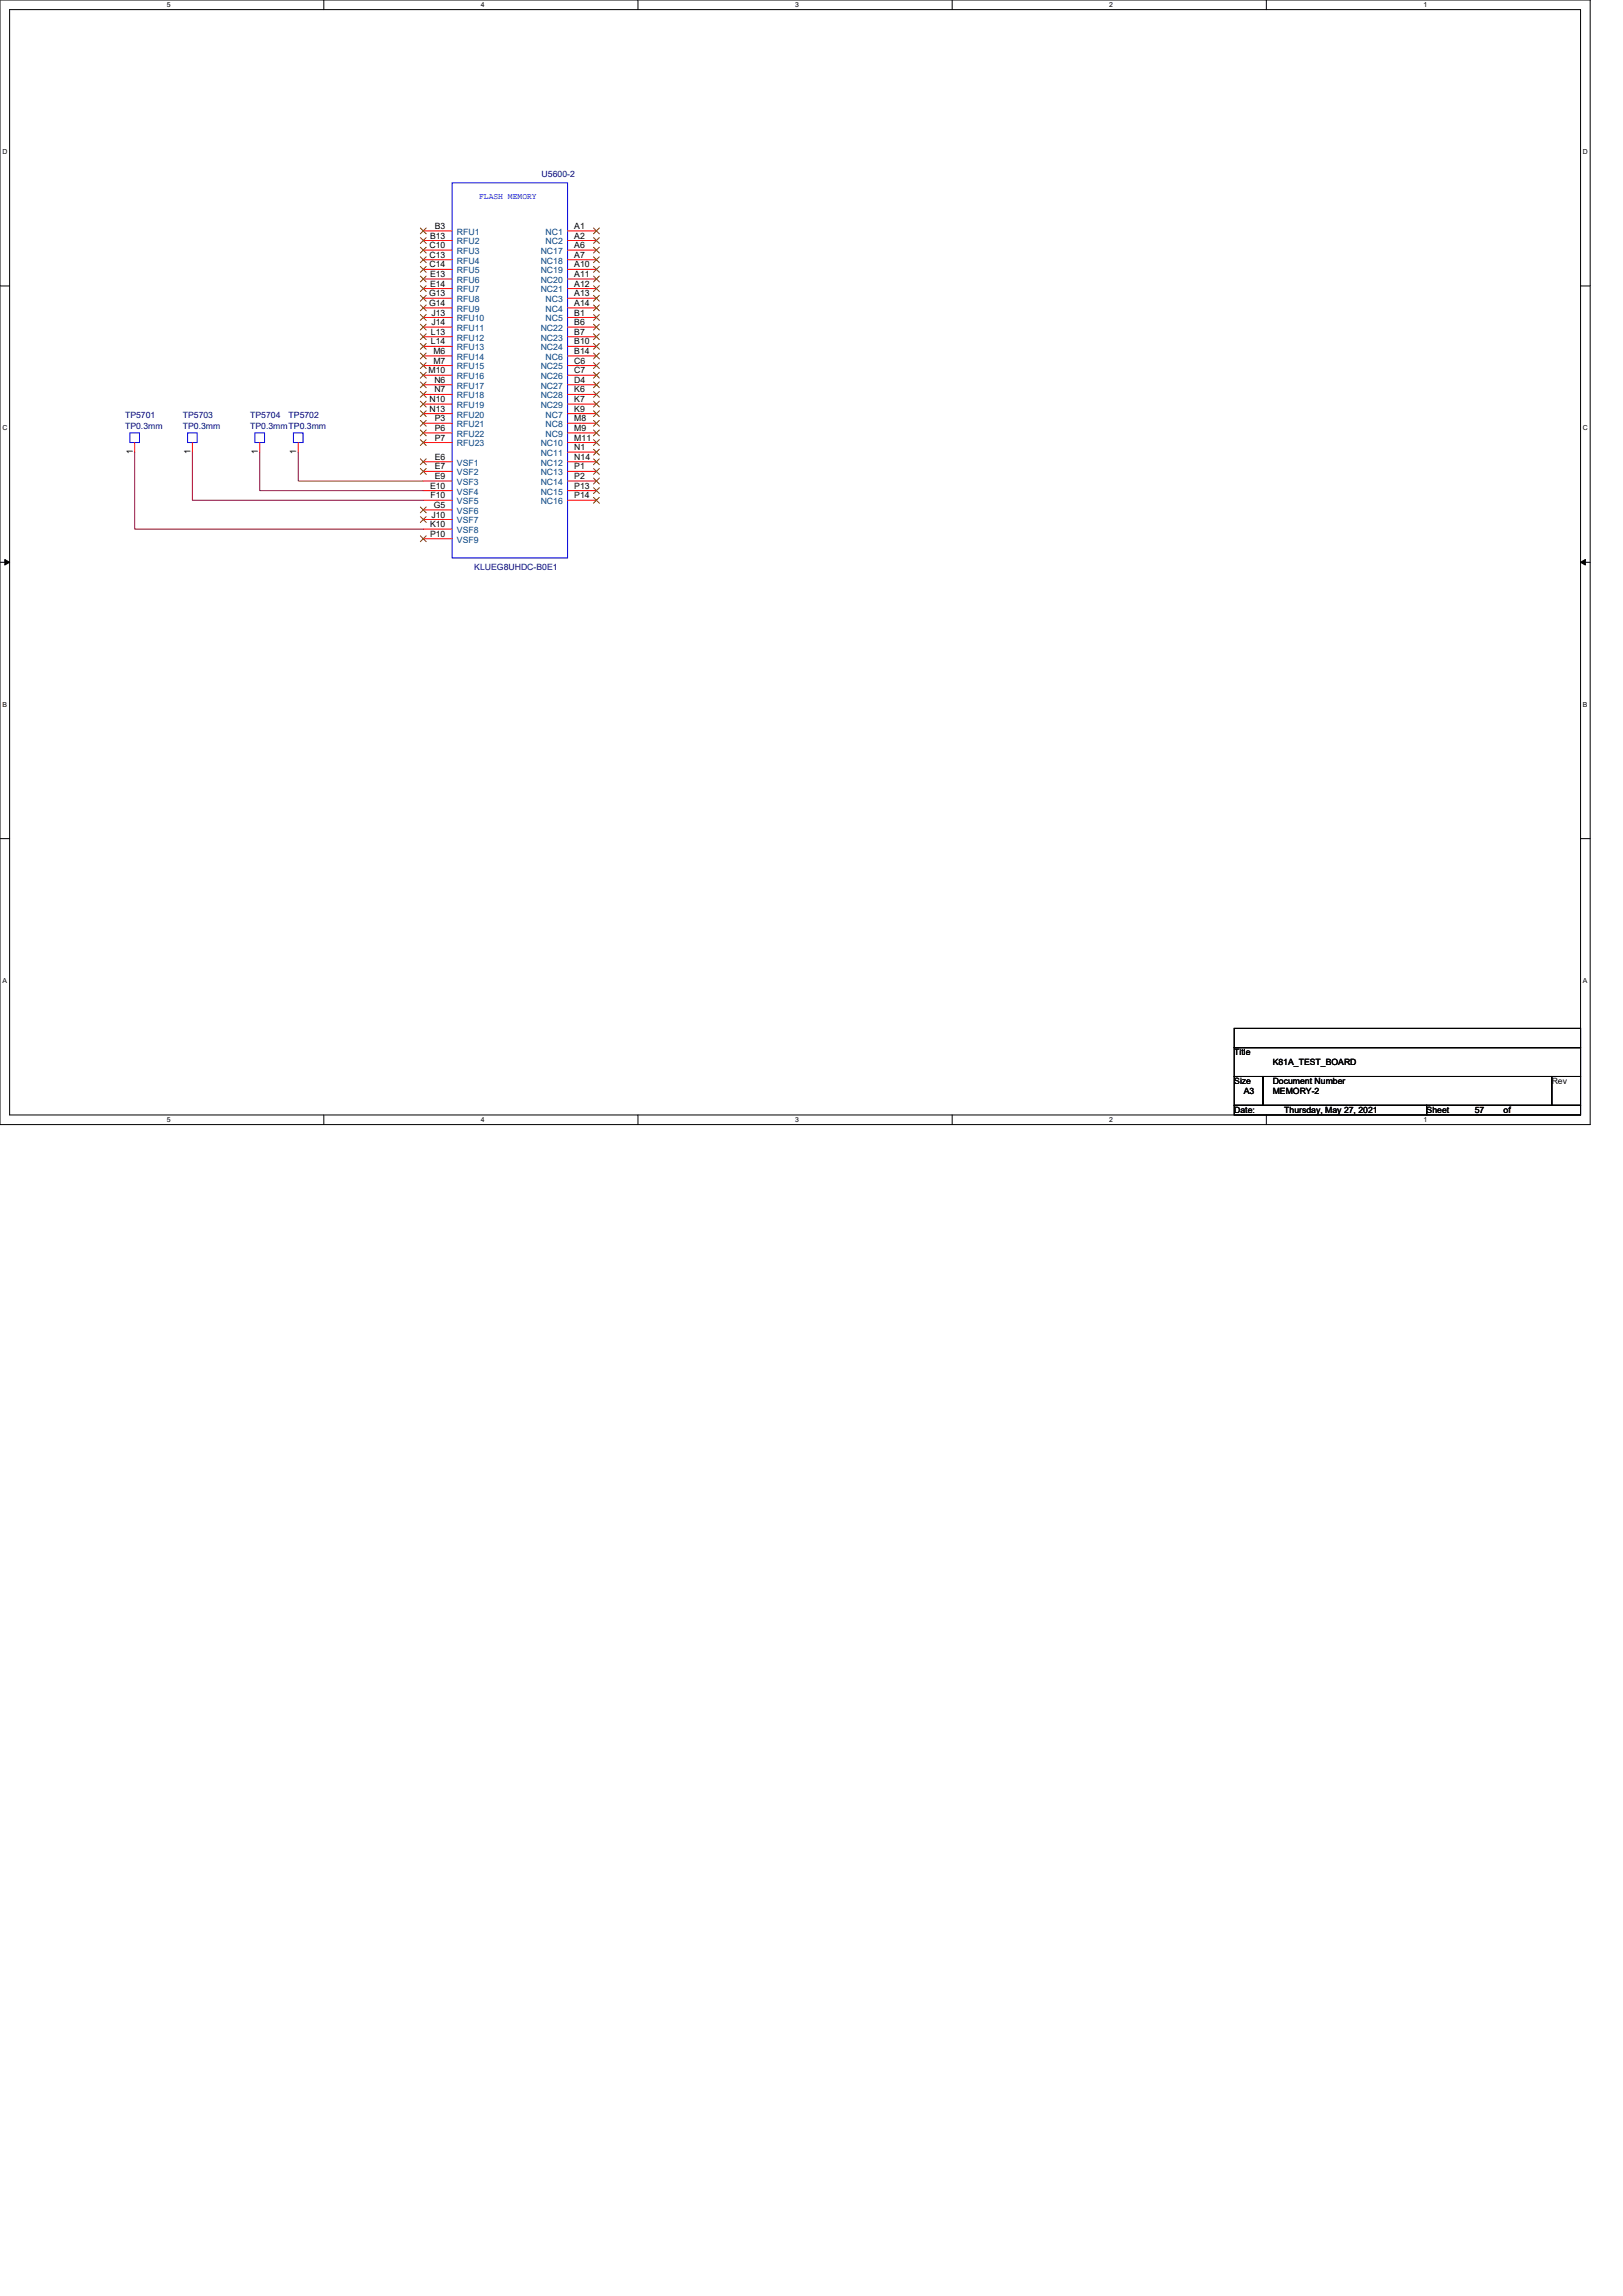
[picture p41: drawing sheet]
<svg xmlns="http://www.w3.org/2000/svg" width="210mm" height="297mm" viewBox="0 0 210 297" stroke-linecap="round" stroke-linejoin="round" font-family="sans-serif">
<defs><g id="words">
<g font-size="1.1" fill="#000080">
<text x="70.1" y="22.9">U5600-2</text>
<text x="16.2" y="54">TP5701</text>
<text x="16.2" y="55.5">TP0.3mm</text>
<text x="23.6" y="54">TP5703</text>
<text x="23.6" y="55.5">TP0.3mm</text>
<text x="32.4" y="54">TP5704</text>
<text x="32.4" y="55.5">TP0.3mmTP0.3mm</text>
<text x="37.3" y="54">TP5702</text>
<text x="61.4" y="73.7">KLUEG8UHDC-B0E1</text>
</g>
<g font-size="1.1">
<text x="56.3" y="29.6">B3</text>
<text x="74.3" y="29.6">A1</text>
<text x="55.6" y="32.1">C10</text>
<text x="55.6" y="33.4">C13</text>
<text x="55.6" y="34.6">C14</text>
<text x="55.6" y="30.9">B13</text>
<text x="55.6" y="35.8">E13</text>
<text x="74.3" y="30.9">A2</text>
<text x="74.3" y="32.1">A6</text>
<text x="74.3" y="33.4">A7</text>
<text x="74.3" y="34.6">A10</text>
<text x="74.3" y="35.8">A11</text>
<text x="55.5" y="38.3">G13</text>
<text x="55.5" y="39.6">G14</text>
<text x="55.6" y="37.1">E14</text>
<text x="55.8" y="40.8">J13</text>
<text x="74.3" y="38.3">A13</text>
<text x="74.3" y="39.6">A14</text>
<text x="74.3" y="40.8">B1</text>
<text x="74.3" y="37.1">A12</text>
<text x="55.8" y="43.3">L13</text>
<text x="55.8" y="44.6">L14</text>
<text x="55.8" y="42.1">J14</text>
<text x="56.1" y="45.8">M6</text>
<text x="56.1" y="47">M7</text>
<text x="74.3" y="45.8">B14</text>
<text x="74.3" y="42.1">B6</text>
<text x="74.3" y="43.3">B7</text>
<text x="74.3" y="44.6">B10</text>
<text x="74.3" y="47">C6</text>
<text x="55.4" y="48.3">M10</text>
<text x="55.6" y="52">N10</text>
<text x="55.6" y="53.3">N13</text>
<text x="56.2" y="49.5">N6</text>
<text x="56.2" y="50.8">N7</text>
<text x="74.3" y="53.3">K9</text>
<text x="74.3" y="48.3">C7</text>
<text x="74.3" y="49.5">D4</text>
<text x="74.3" y="50.8">K6</text>
<text x="74.3" y="52">K7</text>
<text x="17.2" y="58.7" transform="rotate(-90 17.2 58.7)">1</text>
<text x="24.6" y="58.7" transform="rotate(-90 24.6 58.7)">1</text>
<text x="33.4" y="58.7" transform="rotate(-90 33.4 58.7)">1</text>
<text x="38.3" y="58.7" transform="rotate(-90 38.3 58.7)">1</text>
<text x="56.3" y="54.5">P3</text>
<text x="56.3" y="55.8">P6</text>
<text x="56.3" y="57">P7</text>
<text x="56.3" y="59.5">E6</text>
<text x="74.3" y="54.5">M8</text>
<text x="74.3" y="55.8">M9</text>
<text x="74.3" y="57">M11</text>
<text x="74.3" y="58.2">N1</text>
<text x="74.3" y="59.5">N14</text>
<text x="55.6" y="63.2">E10</text>
<text x="55.7" y="64.5">F10</text>
<text x="56.1" y="65.7">G5</text>
<text x="56.3" y="60.7">E7</text>
<text x="56.3" y="62">E9</text>
<text x="74.3" y="60.7">P1</text>
<text x="74.3" y="62">P2</text>
<text x="74.3" y="63.2">P13</text>
<text x="74.3" y="64.5">P14</text>
<text x="55.6" y="68.2">K10</text>
<text x="55.6" y="69.4">P10</text>
<text x="55.8" y="67">J10</text>
<text x="159.7" y="136.5">Title</text>
<text x="164.7" y="137.8">K81A_TEST_BOARD</text>
<text x="159.7" y="140.3">Size</text>
<text x="160.9" y="141.5">A3</text>
<text x="164.7" y="140.3">Document Number</text>
<text x="164.7" y="141.5">MEMORY-2</text>
<text x="200.8" y="140.3">Rev</text>
<text x="159.7" y="144">Date:</text>
<text x="166.2" y="144">Thursday, May 27, 2021</text>
<text x="184.6" y="144">Sheet</text>
<text x="190.8" y="144">57</text>
<text x="194.5" y="144">of</text>
</g>
<text font-size="1.1" fill="#00f" x="62" y="25.8">FLASH MEMORY</text>
<g font-size="1.1" fill="#004080">
<text x="59.1" y="30.4">RFU1</text>
<text x="59.1" y="31.6">RFU2</text>
<text x="59.1" y="32.9">RFU3</text>
<text x="59.1" y="34.1">RFU4</text>
<text x="59.1" y="35.4">RFU5</text>
<text x="70" y="32.9">NC17</text>
<text x="70" y="34.1">NC18</text>
<text x="70" y="35.4">NC19</text>
<text x="70.6" y="30.4">NC1</text>
<text x="70.6" y="31.6">NC2</text>
<text x="59.1" y="36.6">RFU6</text>
<text x="59.1" y="37.8">RFU7</text>
<text x="59.1" y="39.1">RFU8</text>
<text x="59.1" y="40.3">RFU9</text>
<text x="59.1" y="41.6">RFU10</text>
<text x="70" y="36.6">NC20</text>
<text x="70" y="37.8">NC21</text>
<text x="70.6" y="39.1">NC3</text>
<text x="70.6" y="40.3">NC4</text>
<text x="70.6" y="41.6">NC5</text>
<text x="59.1" y="42.8">RFU11</text>
<text x="59.1" y="44.1">RFU12</text>
<text x="59.1" y="45.3">RFU13</text>
<text x="59.1" y="46.6">RFU14</text>
<text x="59.1" y="47.8">RFU15</text>
<text x="70" y="42.8">NC22</text>
<text x="70" y="44.1">NC23</text>
<text x="70" y="45.3">NC24</text>
<text x="70" y="47.8">NC25</text>
<text x="70.6" y="46.6">NC6</text>
<text x="59.1" y="49">RFU16</text>
<text x="59.1" y="50.3">RFU17</text>
<text x="59.1" y="51.5">RFU18</text>
<text x="59.1" y="52.8">RFU19</text>
<text x="70" y="49">NC26</text>
<text x="70" y="50.3">NC27</text>
<text x="70" y="51.5">NC28</text>
<text x="70" y="52.8">NC29</text>
<text x="59.1" y="54">RFU20</text>
<text x="59.1" y="55.3">RFU21</text>
<text x="59.1" y="56.5">RFU22</text>
<text x="59.1" y="57.8">RFU23</text>
<text x="70" y="57.8">NC10</text>
<text x="70" y="59">NC11</text>
<text x="70.6" y="54">NC7</text>
<text x="70.6" y="55.3">NC8</text>
<text x="70.6" y="56.5">NC9</text>
<text x="59.1" y="60.2">VSF1</text>
<text x="59.1" y="61.5">VSF2</text>
<text x="59.1" y="62.7">VSF3</text>
<text x="59.1" y="64">VSF4</text>
<text x="59.1" y="65.2">VSF5</text>
<text x="70" y="60.2">NC12</text>
<text x="70" y="61.5">NC13</text>
<text x="70" y="62.7">NC14</text>
<text x="70" y="64">NC15</text>
<text x="70" y="65.2">NC16</text>
<text x="59.1" y="66.5">VSF6</text>
<text x="59.1" y="67.7">VSF7</text>
<text x="59.1" y="69">VSF8</text>
<text x="59.1" y="70.2">VSF9</text>
</g>
<g font-size=".9">
<text x="21.6" y=".9">5</text>
<text x="62.2" y=".9">4</text>
<text x="102.9" y=".9">3</text>
<text x="143.5" y=".9">2</text>
<text x="184.2" y=".9">1</text>
<text x=".3" y="19.9">D</text>
<text x="204.8" y="19.9">D</text>
<text x=".3" y="55.7">C</text>
<text x="204.8" y="55.7">C</text>
<text x=".3" y="91.4">B</text>
<text x="204.8" y="91.4">B</text>
<text x=".3" y="127.2">A</text>
<text x="204.8" y="127.2">A</text>
<text x="21.6" y="145.2">5</text>
<text x="62.2" y="145.2">4</text>
<text x="102.9" y="145.2">3</text>
<text x="143.5" y="145.2">2</text>
<text x="184.2" y="145.2">1</text>
</g>
</g></defs>
<path d="M0 0h205.7v145.5h-205.7zM1.2 1.2h203.3v143h-203.3z" fill="none" stroke="#000" stroke-width=".13"/>
<g fill="#fff">
<path d="M21.6 .1h.5v1h-.5z"/>
<path d="M21.6 144.4h.5v1h-.5z"/>
</g>
<path d="M41.9 0v1.2M41.9 144.2v1.3" fill="none" stroke="#000" stroke-width=".13"/>
<g fill="#fff">
<path d="M62.2 .1h.5v1h-.5z"/>
<path d="M62.2 144.4h.5v1h-.5z"/>
</g>
<path d="M82.5 0v1.2M82.5 144.2v1.3" fill="none" stroke="#000" stroke-width=".13"/>
<g fill="#fff">
<path d="M102.9 .1h.5v1h-.5z"/>
<path d="M102.9 144.4h.5v1h-.5z"/>
</g>
<path d="M123.2 0v1.2M123.2 144.2v1.3" fill="none" stroke="#000" stroke-width=".13"/>
<g fill="#fff">
<path d="M143.5 .1h.5v1h-.5z"/>
<path d="M143.5 144.4h.5v1h-.5z"/>
</g>
<path d="M163.8 0v1.2M163.8 144.2v1.3" fill="none" stroke="#000" stroke-width=".13"/>
<g fill="#fff">
<path d="M184.2 .1h.5v1h-.5z"/>
<path d="M184.2 144.4h.5v1h-.5z"/>
<path d="M.3 19.1h.7v1h-.7z"/>
<path d="M204.8 19.1h.6v1h-.6z"/>
<path d="M.3 54.9h.7v1h-.7z"/>
<path d="M204.8 54.9h.6v1h-.6z"/>
</g>
<path d="M0 37h1.2M204.5 37h1.2" fill="none" stroke="#000" stroke-width=".13"/>
<g fill="#fff">
<path d="M.3 90.6h.6v1h-.6z"/>
<path d="M204.8 90.6h.6v1h-.6z"/>
</g>
<path d="M0 72.7h1.2M204.5 72.7h1.2" fill="none" stroke="#000" stroke-width=".13"/>
<path d="M.6 72.4l.6 .3-.6 .4zM204.5 72.7l.6-.3v.7z" fill="#000" stroke="#000" stroke-width=".13"/>
<g fill="#fff">
<path d="M.3 126.4h.6v1h-.6z"/>
<path d="M204.8 126.4h.6v1h-.6z"/>
</g>
<path d="M0 108.5h1.2M204.5 108.5h1.2M159.7 133h44.8v2.5h-44.8zM159.7 135.5h44.8v3.8h-44.8zM159.7 139.3h3.7v3.7h-3.7zM163.4 139.3h37.4v3.7h-37.4zM200.8 139.3h3.7v3.7h-3.7zM159.7 143h24.9v1.2h-24.9zM184.6 143h19.9v1.2h-19.9z" fill="none" stroke="#000" stroke-width=".13"/>
<path d="M58.5 23.6h14.9v48.6h-14.9zM16.8 56h1.2v1.3h-1.2zM24.3 56h1.2v1.3h-1.2zM33 56h1.2v1.3h-1.2zM38 56h1.2v1.3h-1.2z" fill="none" stroke="#00f" stroke-width=".13"/>
<g fill="none" stroke="#f00" stroke-width=".13">
<path d="M54.8 29.9h3.7M54.8 31.1h3.7M54.8 32.4h3.7M54.8 33.6h3.7M54.8 34.8h3.7M54.8 36.1h3.7M54.8 37.3h3.7M54.8 38.6h3.7M54.8 39.8h3.7M73.4 29.9h3.8M73.4 31.1h3.8M73.4 38.6h3.8"/>
<path d="M73.4 39.8h3.8M73.4 32.4h3.8M73.4 33.6h3.8M73.4 34.8h3.8M73.4 36.1h3.8M73.4 37.3h3.8M17.4 57.3v1.2M24.9 57.3v1.2M33.6 57.3v1.2M38.6 57.3v1.2M54.8 41.1h3.7M54.8 42.3h3.7"/>
<path d="M54.8 43.6h3.7M54.8 44.8h3.7M54.8 46.1h3.7M54.8 47.3h3.7M54.8 48.5h3.7M54.8 49.8h3.7M54.8 51h3.7M54.8 52.3h3.7M54.8 53.5h3.7M54.8 54.8h3.7M54.8 56h3.7M54.8 57.3h3.7"/>
<path d="M54.8 59.7h3.7M73.4 41.1h3.8M73.4 46.1h3.8M73.4 53.5h3.8M73.4 54.8h3.8M73.4 56h3.8M73.4 57.3h3.8M73.4 58.5h3.8M73.4 59.7h3.8M73.4 42.3h3.8M73.4 43.6h3.8M73.4 44.8h3.8"/>
<path d="M73.4 47.3h3.8M73.4 48.5h3.8M73.4 49.8h3.8M73.4 51h3.8M73.4 52.3h3.8M54.8 61h3.7M54.8 62.2h3.7M54.8 63.5h3.7M54.8 64.7h3.7M54.8 66h3.7M54.8 67.2h3.7M54.8 68.5h3.7"/>
<path d="M54.8 69.7h3.7M73.4 61h3.8M73.4 62.2h3.8M73.4 63.5h3.8M73.4 64.7h3.8"/>
</g>
<g fill="none" stroke="#804000" stroke-width=".13">
<path d="M54.4 29.5l.7 .8M54.4 30.7l.7 .8M54.4 32l.7 .7M54.4 33.2l.7 .8M54.4 34.5l.7 .7M54.4 35.7l.7 .8M54.4 37l.7 .7M54.4 38.2l.7 .8M54.4 39.5l.7 .7M55.1 29.5l-.7 .8M55.1 30.7l-.7 .8M55.1 32l-.7 .7"/>
<path d="M55.1 33.2l-.7 .8M55.1 34.5l-.7 .7M55.1 35.7l-.7 .8M55.1 37l-.7 .7M55.1 38.2l-.7 .8M55.1 39.5l-.7 .7M76.8 29.5l.7 .8M76.8 30.7l.7 .8M76.8 38.2l.7 .8M76.8 39.5l.7 .7M76.8 32l.7 .7M76.8 33.2l.7 .8"/>
<path d="M76.8 34.5l.7 .7M76.8 35.7l.7 .8M76.8 37l.7 .7M77.5 29.5l-.7 .8M77.5 30.7l-.7 .8M77.5 38.2l-.7 .8M77.5 39.5l-.7 .7M77.5 32l-.7 .7M77.5 33.2l-.7 .8M77.5 34.5l-.7 .7M77.5 35.7l-.7 .8M77.5 37l-.7 .7"/>
<path d="M54.4 40.7l.7 .8M54.4 41.9l.7 .8M54.4 43.2l.7 .7M54.4 44.4l.7 .8M54.4 45.7l.7 .7M54.4 46.9l.7 .8M54.4 48.2l.7 .7M54.4 49.4l.7 .8M54.4 50.7l.7 .7M54.4 51.9l.7 .8M54.4 53.1l.7 .8M54.4 54.4l.7 .7"/>
<path d="M54.4 55.6l.7 .8M54.4 56.9l.7 .7M54.4 59.4l.7 .7M55.1 40.7l-.7 .8M55.1 41.9l-.7 .8M55.1 43.2l-.7 .7M55.1 44.4l-.7 .8M55.1 45.7l-.7 .7M55.1 46.9l-.7 .8M55.1 48.2l-.7 .7M55.1 49.4l-.7 .8M55.1 50.7l-.7 .7"/>
<path d="M55.1 51.9l-.7 .8M55.1 53.1l-.7 .8M55.1 54.4l-.7 .7M55.1 55.6l-.7 .8M55.1 56.9l-.7 .7M55.1 59.4l-.7 .7M76.8 40.7l.7 .8M76.8 45.7l.7 .7M76.8 53.1l.7 .8M76.8 54.4l.7 .7M76.8 55.6l.7 .8M76.8 56.9l.7 .7"/>
<path d="M76.8 58.1l.7 .8M76.8 59.4l.7 .7M76.8 41.9l.7 .8M76.8 43.2l.7 .7M76.8 44.4l.7 .8M76.8 46.9l.7 .8M76.8 48.2l.7 .7M76.8 49.4l.7 .8M76.8 50.7l.7 .7M76.8 51.9l.7 .8M77.5 40.7l-.7 .8M77.5 45.7l-.7 .7"/>
<path d="M77.5 53.1l-.7 .8M77.5 54.4l-.7 .7M77.5 55.6l-.7 .8M77.5 56.9l-.7 .7M77.5 58.1l-.7 .8M77.5 59.4l-.7 .7M77.5 41.9l-.7 .8M77.5 43.2l-.7 .7M77.5 44.4l-.7 .8M77.5 46.9l-.7 .8M77.5 48.2l-.7 .7M77.5 49.4l-.7 .8"/>
<path d="M77.5 50.7l-.7 .7M77.5 51.9l-.7 .8M54.4 60.6l.7 .8M54.4 65.6l.7 .7M54.4 66.8l.7 .8M54.4 69.3l.7 .8M55.1 60.6l-.7 .8M55.1 65.6l-.7 .7M55.1 66.8l-.7 .8M55.1 69.3l-.7 .8M76.8 60.6l.7 .8M76.8 61.9l.7 .7"/>
<path d="M76.8 63.1l.7 .8M76.8 64.3l.7 .8M77.5 60.6l-.7 .8M77.5 61.9l-.7 .7M77.5 63.1l-.7 .8M77.5 64.3l-.7 .8"/>
</g>
<path d="M17.4 58.5v10h37.4M24.9 58.5v6.2h29.9M33.6 58.5v5h21.2M38.6 58.5v3.7h16.2" fill="none" stroke="#800040" stroke-width=".13"/>
<use href="#words"/>
</svg>
